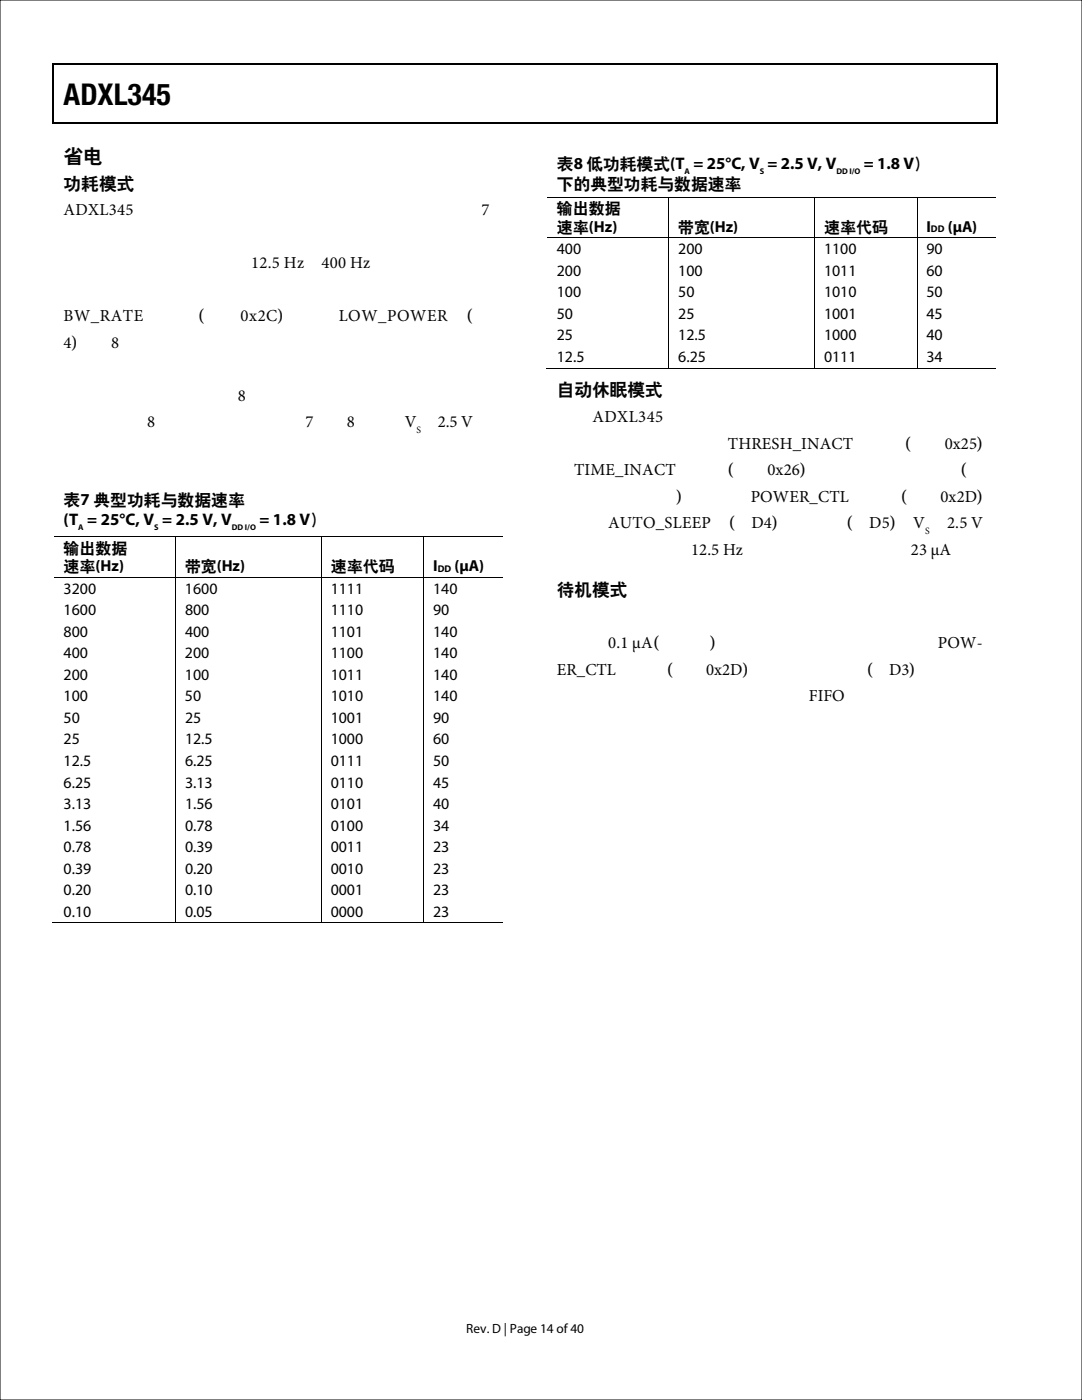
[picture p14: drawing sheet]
<svg xmlns="http://www.w3.org/2000/svg" width="216mm" height="279mm" viewBox="0 0 216 279" stroke-linecap="round" stroke-linejoin="round" font-family="sans-serif">
<defs><g id="words">
<text font-size="6" x="12.7" y="20.9">ADXL345</text>
<text font-size="3.9" fill="#080103" x="12.7" y="32.4">省电</text>
<g font-size="3.5" fill="#080103">
<text x="12.7" y="37.7">功耗模式</text>
<text x="111.1" y="78.9">自动休眠模式</text>
<text x="111.1" y="118.8">待机模式</text>
</g>
<g font-size="3.4" fill="#080103">
<text x="12.7" y="43">ADXL345自动调节功耗，与输出数据速率成比例，如表7</text>
<text x="12.7" y="53.5">下，内部采样速率降低，12.5 Hz</text>
<text x="64.1" y="53.5">400 Hz数据速率范围内</text>
<text x="12.7" y="64.1">BW_RATE寄存器(地址0x2C)中设置LOW_POWER位(位</text>
<text x="12.7" y="69.4">4)。表8为低功耗模式下的功耗，低功耗模式的优势从中可</text>
<text x="12.7" y="80">速率并无任何优势，表8未列出。因此，低功耗模式下推</text>
<text x="12.7" y="85.3">荐仅使用表8所列的数据速率。表7和表8列出了V</text>
<text x="87.3" y="85.3">2.5 V</text>
<text x="111.1" y="84.2">如果ADXL345在静止期间自动切换到休眠模式，可以省</text>
<text x="111.1" y="89.5">电。要使能此功能，在THRESH_INACT寄存器(地址0x25)</text>
<text x="114.5" y="94.8">TIME_INACT寄存器(地址0x26)设置一个值表示静止(适</text>
<text x="111.1" y="100.1">当值视应用而定)，然后在POWER_CTL寄存器(地址0x2D)</text>
<text x="111.1" y="105.4">中设置AUTO_SLEEP位(位D4)和链接位(位D5)。V</text>
<text x="189" y="105.4">2.5 V</text>
<text x="111.1" y="110.7">时，该模式下低于12.5 Hz数据速率的功耗通常为23 μA</text>
<text x="111.1" y="129.4">降低到0.1 μA(典型值)。该模式中，无测量发生。在POW-</text>
<text x="111.1" y="134.7">ER_CTL寄存器(地址0x2D)中，清除测量位(位D3)，可进入</text>
<text x="111.1" y="140">待机模式。器件在待机模式下保存FIFO内容。</text>
</g>
<g font-size="3.3">
<text x="111.1" y="33.7">表8 低功耗模式(T = 25°C, V = 2.5 V, V</text>
<text x="172.4" y="33.7">= 1.8 V)</text>
<text x="111.1" y="37.8">下的典型功耗与数据速率</text>
<text x="12.7" y="100.8">表7 典型功耗与数据速率</text>
<text x="12.7" y="104.8">(T = 25°C, V = 2.5 V, V</text>
<text x="51.8" y="104.8">= 1.8 V)</text>
</g>
<g font-size="3.2">
<text x="111.1" y="42.6">输出数据</text>
<text x="111.1" y="46.2">速率(Hz)</text>
<text x="135.3" y="46.2">带宽(Hz)</text>
<text x="164.4" y="46.2">速率代码</text>
<text x="184.9" y="46.2">I</text>
<text x="189.1" y="46.2">(µA)</text>
<text x="111.1" y="50.7">400</text>
<text x="135.3" y="50.7">200</text>
<text x="164.4" y="50.7">1100</text>
<text x="184.9" y="50.7">90</text>
<text x="111.1" y="55">200</text>
<text x="111.1" y="59.3">100</text>
<text x="135.3" y="55">100</text>
<text x="135.3" y="59.3">50</text>
<text x="164.4" y="55">1011</text>
<text x="164.4" y="59.3">1010</text>
<text x="184.9" y="55">60</text>
<text x="184.9" y="59.3">50</text>
<text x="111.1" y="63.6">50</text>
<text x="135.3" y="63.6">25</text>
<text x="164.4" y="63.6">1001</text>
<text x="184.9" y="63.6">45</text>
<text x="111.1" y="67.9">25</text>
<text x="135.3" y="67.9">12.5</text>
<text x="164.4" y="67.9">1000</text>
<text x="184.9" y="67.9">40</text>
<text x="111.1" y="72.2">12.5</text>
<text x="135.3" y="72.2">6.25</text>
<text x="164.4" y="72.2">0111</text>
<text x="184.9" y="72.2">34</text>
<text x="12.7" y="110.3">输出数据</text>
<text x="36.9" y="114">带宽(Hz)</text>
<text x="66" y="114">速率代码</text>
<text x="86.4" y="114">I</text>
<text x="90.7" y="114">(µA)</text>
<text x="12.7" y="114">速率(Hz)</text>
<text x="12.7" y="118.5">3200</text>
<text x="36.9" y="118.5">1600</text>
<text x="66" y="118.5">1111</text>
<text x="86.4" y="118.5">140</text>
<text x="12.7" y="122.8">1600</text>
<text x="36.9" y="122.8">800</text>
<text x="66" y="122.8">1110</text>
<text x="86.4" y="122.8">90</text>
<text x="12.7" y="127.1">800</text>
<text x="12.7" y="131.4">400</text>
<text x="36.9" y="131.4">200</text>
<text x="36.9" y="127.1">400</text>
<text x="66" y="131.4">1100</text>
<text x="66" y="127.1">1101</text>
<text x="86.4" y="127.1">140</text>
<text x="86.4" y="131.4">140</text>
<text x="12.7" y="135.7">200</text>
<text x="36.9" y="135.7">100</text>
<text x="66" y="135.7">1011</text>
<text x="86.4" y="135.7">140</text>
<text x="12.7" y="140">100</text>
<text x="36.9" y="140">50</text>
<text x="66" y="140">1010</text>
<text x="86.4" y="140">140</text>
<text x="12.7" y="144.3">50</text>
<text x="12.7" y="148.6">25</text>
<text x="36.9" y="144.3">25</text>
<text x="36.9" y="148.6">12.5</text>
<text x="66" y="144.3">1001</text>
<text x="66" y="148.6">1000</text>
<text x="86.4" y="144.3">90</text>
<text x="86.4" y="148.6">60</text>
<text x="12.7" y="152.8">12.5</text>
<text x="36.9" y="152.8">6.25</text>
<text x="66" y="152.8">0111</text>
<text x="86.4" y="152.8">50</text>
<text x="12.7" y="157.2">6.25</text>
<text x="12.7" y="161.4">3.13</text>
<text x="36.9" y="157.2">3.13</text>
<text x="36.9" y="161.4">1.56</text>
<text x="66" y="157.2">0110</text>
<text x="66" y="161.4">0101</text>
<text x="86.4" y="157.2">45</text>
<text x="86.4" y="161.4">40</text>
<text x="12.7" y="165.8">1.56</text>
<text x="36.9" y="165.8">0.78</text>
<text x="66" y="165.8">0100</text>
<text x="86.4" y="165.8">34</text>
<text x="12.7" y="170">0.78</text>
<text x="36.9" y="170">0.39</text>
<text x="66" y="170">0011</text>
<text x="86.4" y="170">23</text>
<text x="12.7" y="174.4">0.39</text>
<text x="12.7" y="178.6">0.20</text>
<text x="36.9" y="174.4">0.20</text>
<text x="36.9" y="178.6">0.10</text>
<text x="66" y="174.4">0010</text>
<text x="66" y="178.6">0001</text>
<text x="86.4" y="174.4">23</text>
<text x="86.4" y="178.6">23</text>
<text x="12.7" y="182.9">0.10</text>
<text x="36.9" y="182.9">0.05</text>
<text x="66" y="182.9">0000</text>
<text x="86.4" y="182.9">23</text>
</g>
<text font-size="2.7" x="93" y="266">Rev. D | Page 14 of 40</text>
<g font-size="2" fill="#080103">
<text x="83.1" y="86.4">S</text>
<text x="184.6" y="106.5">S</text>
</g>
<g font-size="1.9">
<text x="185.8" y="46.4">DD</text>
<text x="87.3" y="114.2">DD</text>
</g>
<g font-size="1.7">
<text x="136.6" y="34.7">A</text>
<text x="151.6" y="34.7">S</text>
<text x="166.9" y="34.7">DD I/O</text>
<text x="15.6" y="105.8">A</text>
<text x="30.8" y="105.8">S</text>
<text x="46.3" y="105.8">DD I/O</text>
</g>
</g></defs>
<path d="M10.5 12.7h.3v1h-.3zM10.5 12.7h.3v.3h-.3zM133.3 12.7h.3v.3h-.3zM198.8 12.7h.2v1h-.2zM198.8 12.7h.2v.3h-.2zM10.5 24.4h.3v.2h-.3zM133.1 24.4h.2v.2h-.2zM198.8 24.4h.2v.2h-.2z" fill="#000"/>
<path d="M10.7 13.7v10.7M10.8 12.8h122.5M133.6 12.8h65.2M198.9 13.7v10.7M10.8 24.5h188" fill="none" stroke="#000" stroke-width=".25"/>
<g fill="#fff">
<path d="M84.7 107.2h15.6v3.6h-15.6z" fill-rule="evenodd"/>
<path d="M84.7 110.8h1.7v4.4h-1.7z" fill-rule="evenodd"/>
<path d="M98.4 110.8h1.9v4.4h-1.9z" fill-rule="evenodd"/>
</g>
<path d="M86.4 110.8h12v4.4h-12z" fill="#fff"/>
<path d="M10.8 107.1h24.1M35 107.2v8M35.1 107.1h28.9M64.1 107.2v8M64.2 107.1h20.3M84.6 107.2v8M84.7 107.1h15.6" fill="none" stroke="#000" stroke-width=".2"/>
<path d="M34.9 107h.2v.2h-.2zM64 107h.2v.2h-.2zM84.5 107h.2v.2h-.2z" fill="#000"/>
<g fill="#fff">
<path d="M84.7 115.3h1.7v4.4h-1.7z" fill-rule="evenodd"/>
<path d="M98.4 115.3h1.9v4.4h-1.9z" fill-rule="evenodd"/>
</g>
<path d="M86.4 115.3h12v4.4h-12z" fill="#fff"/>
<path d="M10.8 115.3h24.1M35 115.3v4.4M35.1 115.3h28.9M64.1 115.3v4.4M64.2 115.3h20.3M84.6 115.3v4.4M84.7 115.3h15.6" fill="none" stroke="#000" stroke-width=".2"/>
<path d="M34.9 115.2h.2v.1h-.2zM64 115.2h.2v.1h-.2zM84.5 115.2h.2v.1h-.2z" fill="#000"/>
<g fill="#fff">
<path d="M84.7 119.7h1.7v4.2h-1.7z" fill-rule="evenodd"/>
<path d="M98.4 119.7h1.9v4.2h-1.9z" fill-rule="evenodd"/>
</g>
<path d="M86.4 119.7h12v4.2h-12z" fill="#fff"/>
<path d="M35 119.7v4.2M64.1 119.7v4.2M84.6 119.7v4.2" fill="none" stroke="#000" stroke-width=".2"/>
<g fill="#fff">
<path d="M84.7 123.9h1.7v4.4h-1.7z" fill-rule="evenodd"/>
<path d="M98.4 123.9h1.9v4.4h-1.9z" fill-rule="evenodd"/>
</g>
<path d="M86.4 123.9h12v4.4h-12z" fill="#fff"/>
<path d="M35 123.9v4.4M64.1 123.9v4.4M84.6 123.9v4.4" fill="none" stroke="#000" stroke-width=".2"/>
<path d="M84.7 128.3h1.7v4.2h-1.7z" fill-rule="evenodd" fill="#fff"/>
<path d="M86.4 128.3h12v4.2h-12z" fill="#fff"/>
<path d="M35 128.3v4.2M64.1 128.3v4.2M84.6 128.3v4.2" fill="none" stroke="#000" stroke-width=".2"/>
<g fill="#fff">
<path d="M84.7 132.5h1.7v4.3h-1.7z" fill-rule="evenodd"/>
<path d="M98.4 132.5h1.9v4.3h-1.9z" fill-rule="evenodd"/>
</g>
<path d="M86.4 132.5h12v4.3h-12z" fill="#fff"/>
<path d="M35 132.5v4.3M64.1 132.5v4.3M84.6 132.5v4.3" fill="none" stroke="#000" stroke-width=".2"/>
<g fill="#fff">
<path d="M84.7 136.8h1.7v4.3h-1.7z" fill-rule="evenodd"/>
<path d="M98.4 136.8h1.9v4.3h-1.9z" fill-rule="evenodd"/>
</g>
<path d="M86.4 136.8h12v4.3h-12z" fill="#fff"/>
<path d="M35 136.8v4.3M64.1 136.8v4.3M84.6 136.8v4.3" fill="none" stroke="#000" stroke-width=".2"/>
<g fill="#fff">
<path d="M84.7 141.1h1.7v4.3h-1.7z" fill-rule="evenodd"/>
<path d="M98.4 141.1h1.9v4.3h-1.9z" fill-rule="evenodd"/>
</g>
<path d="M86.4 141.1h12v4.3h-12z" fill="#fff"/>
<path d="M35 141.1v4.3M64.1 141.1v4.3M84.6 141.1v4.3" fill="none" stroke="#000" stroke-width=".2"/>
<g fill="#fff">
<path d="M84.7 145.4h1.7v4.3h-1.7z" fill-rule="evenodd"/>
<path d="M98.4 145.4h1.9v4.3h-1.9z" fill-rule="evenodd"/>
</g>
<path d="M86.4 145.4h12v4.3h-12z" fill="#fff"/>
<path d="M35 145.4v4.3M64.1 145.4v4.3M84.6 145.4v4.3" fill="none" stroke="#000" stroke-width=".2"/>
<g fill="#fff">
<path d="M84.7 149.7h1.7v4.3h-1.7z" fill-rule="evenodd"/>
<path d="M98.4 149.7h1.9v4.3h-1.9z" fill-rule="evenodd"/>
</g>
<path d="M86.4 149.7h12v4.3h-12z" fill="#fff"/>
<path d="M35 149.7v4.3M64.1 149.7v4.3M84.6 149.7v4.3" fill="none" stroke="#000" stroke-width=".2"/>
<g fill="#fff">
<path d="M84.7 154h1.7v4.3h-1.7z" fill-rule="evenodd"/>
<path d="M98.4 154h1.9v4.3h-1.9z" fill-rule="evenodd"/>
</g>
<path d="M86.4 154h12v4.3h-12z" fill="#fff"/>
<path d="M35 154v4.3M64.1 154v4.3M84.6 154v4.3" fill="none" stroke="#000" stroke-width=".2"/>
<g fill="#fff">
<path d="M84.7 158.3h1.7v4.3h-1.7z" fill-rule="evenodd"/>
<path d="M98.4 158.3h1.9v4.3h-1.9z" fill-rule="evenodd"/>
</g>
<path d="M86.4 158.3h12v4.3h-12z" fill="#fff"/>
<path d="M35 158.3v4.3M64.1 158.3v4.3M84.6 158.3v4.3" fill="none" stroke="#000" stroke-width=".2"/>
<g fill="#fff">
<path d="M84.7 162.6h1.7v4.3h-1.7z" fill-rule="evenodd"/>
<path d="M98.4 162.6h1.9v4.3h-1.9z" fill-rule="evenodd"/>
</g>
<path d="M86.4 162.6h12v4.3h-12z" fill="#fff"/>
<path d="M35 162.6v4.3M64.1 162.6v4.3M84.6 162.6v4.3" fill="none" stroke="#000" stroke-width=".2"/>
<g fill="#fff">
<path d="M84.7 166.9h1.7v4.3h-1.7z" fill-rule="evenodd"/>
<path d="M98.4 166.9h1.9v4.3h-1.9z" fill-rule="evenodd"/>
</g>
<path d="M86.4 166.9h12v4.3h-12z" fill="#fff"/>
<path d="M35 166.9v4.3M64.1 166.9v4.3M84.6 166.9v4.3" fill="none" stroke="#000" stroke-width=".2"/>
<g fill="#fff">
<path d="M84.7 171.2h1.7v4.3h-1.7z" fill-rule="evenodd"/>
<path d="M98.4 171.2h1.9v4.3h-1.9z" fill-rule="evenodd"/>
</g>
<path d="M86.4 171.2h12v4.3h-12z" fill="#fff"/>
<path d="M35 171.2v4.3M64.1 171.2v4.3M84.6 171.2v4.3" fill="none" stroke="#000" stroke-width=".2"/>
<g fill="#fff">
<path d="M84.7 175.5h1.7v4.3h-1.7z" fill-rule="evenodd"/>
<path d="M98.4 175.5h1.9v4.3h-1.9z" fill-rule="evenodd"/>
</g>
<path d="M86.4 175.5h12v4.3h-12z" fill="#fff"/>
<path d="M35 175.5v4.3M64.1 175.5v4.3M84.6 175.5v4.3" fill="none" stroke="#000" stroke-width=".2"/>
<g fill="#fff">
<path d="M84.7 179.8h1.7v4.3h-1.7z" fill-rule="evenodd"/>
<path d="M98.4 179.8h1.9v4.3h-1.9z" fill-rule="evenodd"/>
</g>
<path d="M86.4 179.8h12v4.3h-12z" fill="#fff"/>
<g fill="none" stroke="#000" stroke-width=".2">
<path d="M0 0h215.9v279.4h-215.9zM109.2 39.3h24.1M133.4 39.4v8M133.5 39.3h28.9M162.5 39.4v8M162.6 39.3h20.3M183 39.4v8M183.1 39.3h15.7M109.2 47.5h24.1M133.4 47.6v25.8M133.5 47.5h28.9M162.5 47.6v25.8"/>
<path d="M162.6 47.5h20.3M183 47.6v25.8M183.1 47.5h15.7M109 73.4h24.3M133.5 73.4h28.9M162.6 73.4h20.3M183.1 73.4h15.7M35 179.8v4.3M64.1 179.8v4.3M84.6 179.8v4.3M10.5 184.2h24.4M35.1 184.2h28.9"/>
<path d="M64.2 184.2h20.3M84.7 184.2h15.6"/>
</g>
<path d="M133.3 39.2h.2v.2h-.2zM162.4 39.2h.2v.2h-.2zM182.9 39.2h.2v.2h-.2zM133.3 47.4h.2v.2h-.2zM162.4 47.4h.2v.2h-.2zM182.9 47.4h.2v.2h-.2zM133.3 73.4h.2v.1h-.2zM162.4 73.4h.2v.1h-.2zM182.9 73.4h.2v.1h-.2zM34.9 184.1h.2v.2h-.2zM64 184.1h.2v.2h-.2zM84.5 184.1h.2v.2h-.2z" fill="#000"/>
<use href="#words"/>
</svg>
